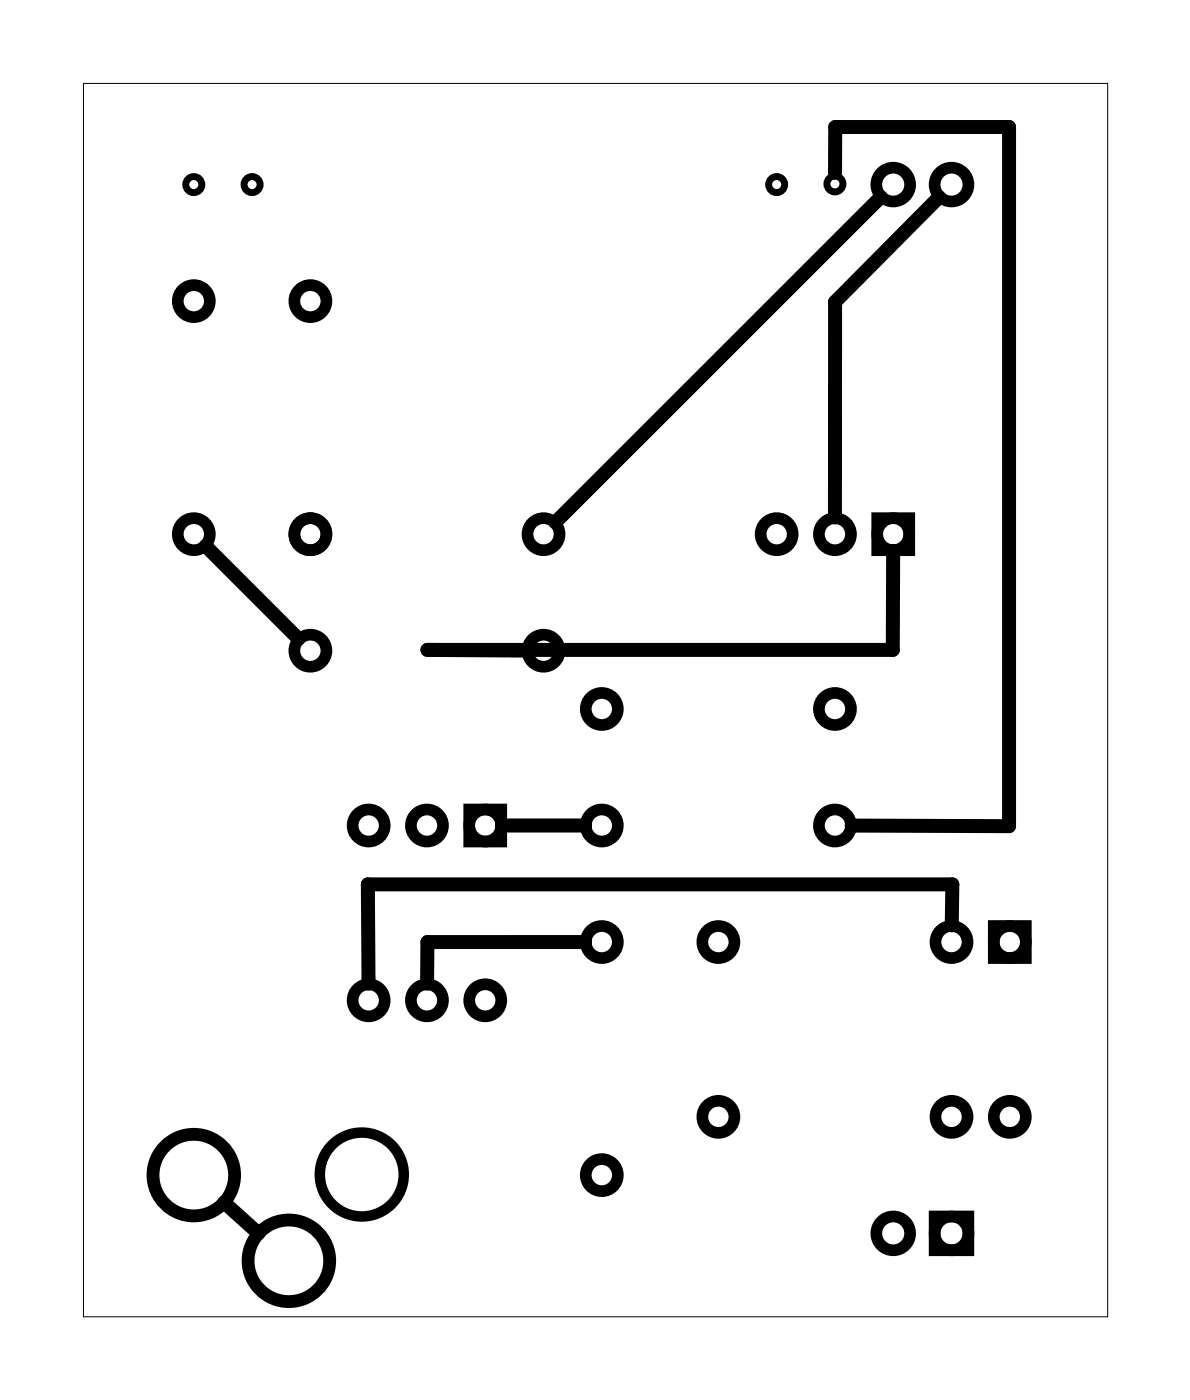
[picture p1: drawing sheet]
<svg xmlns="http://www.w3.org/2000/svg" width="52mm" height="61mm" viewBox="0 0 52 61" stroke-linecap="round" stroke-linejoin="round" font-family="sans-serif">
<path d="M3.6 3.6h44.7v53.8h-44.7z" fill="none" stroke="#000" stroke-width=".04"/>
<g fill="none" stroke="#000" stroke-width=".51">
<path d="M20.4 35.3h1.4v1.4h-1.4zM38.2 22.6h1.4v1.4h-1.4zM40.7 53h1.5v1.5h-1.5zM43.3 40.4h1.4v1.4h-1.4z"/>
<circle cx="8.4" cy="13.1" r=".7"/>
<circle cx="13.5" cy="13.1" r=".7"/>
<circle cx="38.9" cy="8" r=".74"/>
<circle cx="41.5" cy="8" r=".74"/>
<circle cx="8.4" cy="23.3" r=".7"/>
<circle cx="13.5" cy="23.3" r=".7"/>
<circle cx="13.5" cy="28.4" r=".7"/>
<circle cx="16.1" cy="36" r=".7"/>
<circle cx="18.6" cy="36" r=".7"/>
<circle cx="21.1" cy="36" r=".7"/>
<circle cx="23.7" cy="28.4" r=".7"/>
<circle cx="23.7" cy="23.3" r=".7"/>
<circle cx="26.2" cy="30.9" r=".7"/>
<circle cx="26.2" cy="36" r=".7"/>
<circle cx="33.8" cy="23.3" r=".7"/>
<circle cx="36.4" cy="23.3" r=".7"/>
<circle cx="36.4" cy="30.9" r=".7"/>
<circle cx="36.4" cy="36" r=".7"/>
<circle cx="38.9" cy="23.3" r=".7"/>
<circle cx="16.1" cy="43.6" r=".7"/>
<circle cx="18.6" cy="43.6" r=".7"/>
<circle cx="21.1" cy="43.6" r=".7"/>
<circle cx="26.2" cy="41.1" r=".7"/>
<circle cx="26.2" cy="51.2" r=".7"/>
<circle cx="31.3" cy="41.1" r=".7"/>
<circle cx="31.3" cy="48.7" r=".7"/>
<circle cx="38.9" cy="53.8" r=".74"/>
<circle cx="41.5" cy="53.8" r=".74"/>
<circle cx="41.5" cy="41.1" r=".7"/>
<circle cx="41.5" cy="48.7" r=".7"/>
<circle cx="44" cy="41.1" r=".7"/>
<circle cx="44" cy="48.7" r=".7"/>
</g>
<circle cx="15.8" cy="51.2" r="1.83" fill="none" stroke="#000" stroke-width=".46"/>
<g fill="none" stroke="#000" stroke-width=".56">
<circle cx="8.4" cy="51.2" r="1.78"/>
<circle cx="12.6" cy="55" r="1.78"/>
</g>
<g fill="none" stroke="#000" stroke-width=".3">
<circle cx="8.4" cy="8" r=".35"/>
<circle cx="11" cy="8" r=".35"/>
<circle cx="33.8" cy="8" r=".35"/>
<circle cx="36.4" cy="8" r=".35"/>
</g>
<path d="M36.4 7.5v-2h7.6v30.5h-6.9M38.4 8.6l-14.2 14.2M40.9 8.6l-4.5 4.6v9.4M9 23.8l4 4.1M21.9 36h3.6M38.9 24v4.3h-20.3l4.4 .1M9.8 52.4l1.5 1.4M25.5 41.1h-6.9v1.8M41.5 40.3v-1.7h-25.5l.1 4.3" fill="none" stroke="#000" stroke-width=".61"/>
</svg>
